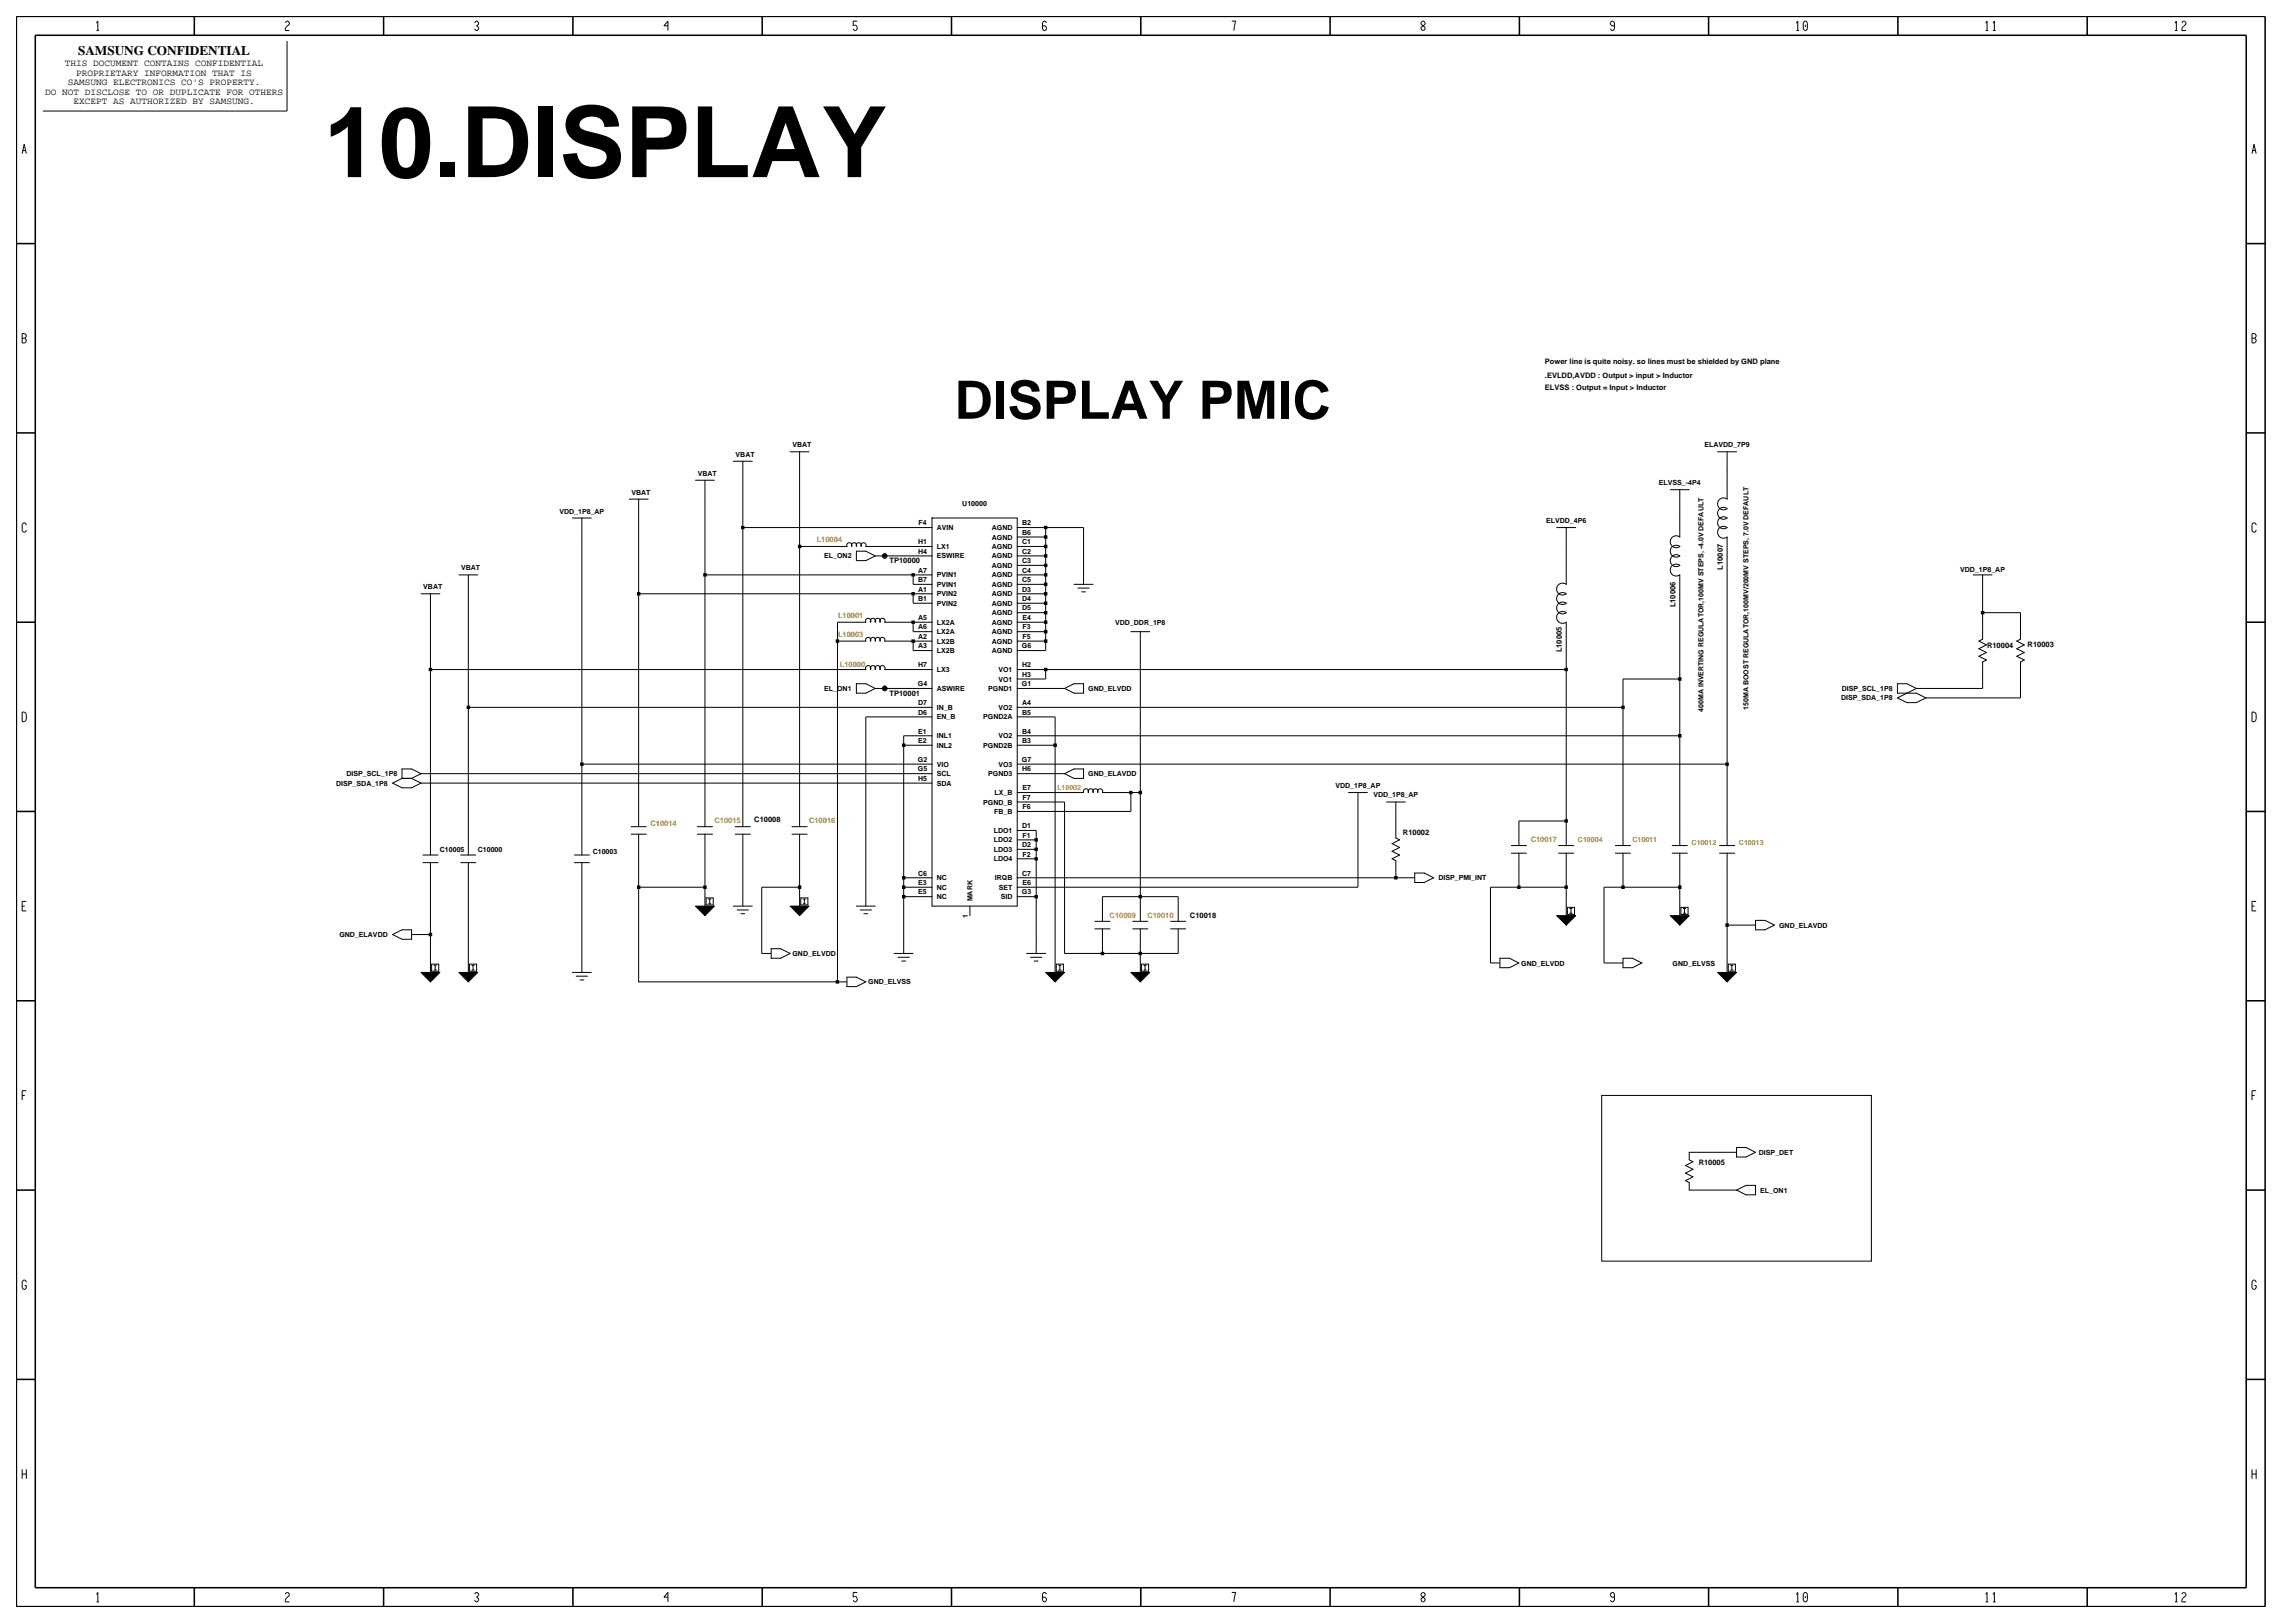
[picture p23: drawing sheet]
<svg xmlns="http://www.w3.org/2000/svg" width="420mm" height="297mm" viewBox="0 0 420 297" stroke-linecap="round" stroke-linejoin="round" font-family="sans-serif">
<defs><g id="words">
<text font-size="18" x="59.3" y="32.4">10.DISPLAY</text>
<text font-size="9.7" x="174.7" y="76.6">DISPLAY PMIC</text>
<text font-size="2.4" x="14.3" y="10.1">SAMSUNG CONFIDENTIAL</text>
<g font-size="1.7">
<text x="17.7" y="5.5">1</text>
<text x="52.2" y="5.5">2</text>
<text x="86.8" y="5.5">3</text>
<text x="121.5" y="5.5">4</text>
<text x="156.1" y="5.5">5</text>
<text x="190.8" y="5.5">6</text>
<text x="225.4" y="5.5">7</text>
<text x="260.1" y="5.5">8</text>
<text x="294.7" y="5.5">9</text>
<text x="328.8" y="5.5">10</text>
<text x="363.6" y="5.5">11</text>
<text x="398.1" y="5.5">12</text>
<text x="8.2" y="17.3">DO NOT DISCLOSE TO OR DUPLICATE FOR OTHERS</text>
<text x="11.9" y="12.1">THIS DOCUMENT CONTAINS CONFIDENTIAL</text>
<text x="12.4" y="15.6">SAMSUNG ELECTRONICS CO'S PROPERTY.</text>
<text x="13.9" y="13.9">PROPRIETARY INFORMATION THAT IS</text>
<text x="13.4" y="19.1">EXCEPT AS AUTHORIZED BY SAMSUNG.</text>
<text x="4.1" y="28.1">A</text>
<text x="412.1" y="28.1">A</text>
<text x="4.1" y="62.7">B</text>
<text x="412.1" y="62.7">B</text>
<text x="4.1" y="97.3">C</text>
<text x="412.1" y="97.3">C</text>
<text x="4.1" y="132">D</text>
<text x="412.1" y="132">D</text>
<text x="4.1" y="166.6">E</text>
<text x="412.1" y="166.6">E</text>
<text x="4.1" y="201.2">F</text>
<text x="412.1" y="201.2">F</text>
<text x="4.1" y="235.9">G</text>
<text x="412.1" y="235.9">G</text>
<text x="4.1" y="270.5">H</text>
<text x="412.1" y="270.5">H</text>
<text x="17.7" y="293.1">1</text>
<text x="52.2" y="293.1">2</text>
<text x="86.8" y="293.1">3</text>
<text x="121.5" y="293.1">4</text>
<text x="156.1" y="293.1">5</text>
<text x="190.8" y="293.1">6</text>
<text x="225.4" y="293.1">7</text>
<text x="260.1" y="293.1">8</text>
<text x="294.7" y="293.1">9</text>
<text x="328.8" y="293.1">10</text>
<text x="363.6" y="293.1">11</text>
<text x="398.1" y="293.1">12</text>
</g>
<g font-size="1.4">
<text x="282.7" y="66.7">Power line is quite noisy. so lines must be shielded by GND plane</text>
<text x="282.7" y="69.3">.EVLDD,AVDD : Output &gt; input &gt; Inductor</text>
<text x="282.7" y="71.4">ELVSS : Output = Input &gt; Inductor</text>
<text x="162.8" y="103.1">TP10000</text>
<text x="315.3" y="104.2" transform="rotate(-90 315.3 104.2)">L10007</text>
<text x="306.6" y="111.2" transform="rotate(-90 306.6 111.2)">L10006</text>
<text x="285.8" y="119.4" transform="rotate(-90 285.8 119.4)">L10005</text>
<text x="363.6" y="118.6">R10004</text>
<text x="371.1" y="118.3">R10003</text>
<text x="162.8" y="127.3">TP10001</text>
<text x="138" y="150.4">C10008</text>
<text x="256.8" y="152.8">R10002</text>
<text x="217.8" y="168">C10018</text>
<text x="310.9" y="213.1">R10005</text>
</g>
<g font-size="1.4" fill="#a78423">
<text x="149.5" y="99.3">L10004</text>
<text x="153.4" y="113.1">L10001</text>
<text x="153.4" y="116.6">L10003</text>
<text x="153.7" y="122.1">L10000</text>
<text x="119" y="151.1">C10014</text>
<text x="148.1" y="150.7">C10016</text>
<text x="280.1" y="154.1">C10017</text>
</g>
<g font-size="1.4" fill="#cc7f32">
<text x="130.7" y="150.7">C10015</text>
<text x="203.1" y="168">C10009</text>
<text x="210" y="168">C10010</text>
</g>
<g font-size="1.3">
<text x="134.6" y="83.6">VBAT</text>
<text x="145" y="81.8">VBAT</text>
<text x="311.9" y="81.8">ELAVDD_7P9</text>
<text x="127.7" y="87">VBAT</text>
<text x="303.6" y="88.8">ELVSS_-4P4</text>
<text x="102.4" y="94">VDD_1P8_AP</text>
<text x="115.6" y="90.5">VBAT</text>
<text x="176.1" y="92.7">U10000</text>
<text x="282.9" y="95.7">ELVDD_4P6</text>
<text x="168" y="99.6">H1</text>
<text x="168" y="101.3">H4</text>
<text x="168.1" y="96.1">F4</text>
<text x="171.4" y="100.5">LX1</text>
<text x="171.4" y="97">AVIN</text>
<text x="181.5" y="98.7">AGND</text>
<text x="181.5" y="100.5">AGND</text>
<text x="181.5" y="97">AGND</text>
<text x="187.1" y="97.9">B6</text>
<text x="187.1" y="99.6">C1</text>
<text x="187.1" y="101.3">C2</text>
<text x="187.1" y="96.1">B2</text>
<text x="77.5" y="107.8">VBAT</text>
<text x="84.4" y="104.4">VBAT</text>
<text x="150.8" y="102.2">EL_ON2</text>
<text x="168" y="106.5">B7</text>
<text x="168" y="104.8">A7</text>
<text x="171.4" y="102.2">ESWIRE</text>
<text x="171.4" y="107.4">PVIN1</text>
<text x="171.4" y="105.7">PVIN1</text>
<text x="181.5" y="105.7">AGND</text>
<text x="181.5" y="107.4">AGND</text>
<text x="181.5" y="102.2">AGND</text>
<text x="181.5" y="103.9">AGND</text>
<text x="187.1" y="104.8">C4</text>
<text x="187.1" y="106.5">C5</text>
<text x="187.1" y="103.1">C3</text>
<text x="358.7" y="104.6">VDD_1P8_AP</text>
<text x="168" y="113.4">A5</text>
<text x="168" y="110">B1</text>
<text x="168" y="108.3">A1</text>
<text x="171.4" y="110.8">PVIN2</text>
<text x="171.4" y="109.1">PVIN2</text>
<text x="181.5" y="112.6">AGND</text>
<text x="181.5" y="109.1">AGND</text>
<text x="181.5" y="110.8">AGND</text>
<text x="187.1" y="111.7">D5</text>
<text x="187.1" y="108.3">D3</text>
<text x="187.1" y="110">D4</text>
<text x="187.1" y="113.4">E4</text>
<text x="168" y="116.9">A2</text>
<text x="168" y="118.6">A3</text>
<text x="168" y="115.2">A6</text>
<text x="171.4" y="117.8">LX2B</text>
<text x="171.4" y="119.5">LX2B</text>
<text x="171.4" y="114.3">LX2A</text>
<text x="171.4" y="116">LX2A</text>
<text x="181.5" y="119.5">AGND</text>
<text x="181.5" y="116">AGND</text>
<text x="181.5" y="117.8">AGND</text>
<text x="181.5" y="114.3">AGND</text>
<text x="187" y="118.6">G6</text>
<text x="187.1" y="115.2">F3</text>
<text x="187.1" y="116.9">F5</text>
<text x="204.1" y="114.3">VDD_DDR_1P8</text>
<text x="168" y="125.6">G4</text>
<text x="168" y="122.1">H7</text>
<text x="171.4" y="123">LX3</text>
<text x="182.7" y="123">VO1</text>
<text x="182.7" y="124.7">VO1</text>
<text x="187" y="125.6">G1</text>
<text x="187.1" y="122.1">H2</text>
<text x="187.1" y="123.8">H3</text>
<text x="150.8" y="126.4">EL_ON1</text>
<text x="168" y="130.8">D6</text>
<text x="168" y="129">D7</text>
<text x="171.4" y="126.4">ASWIRE</text>
<text x="171.4" y="131.6">EN_B</text>
<text x="171.4" y="129.9">IN_B</text>
<text x="179.9" y="131.6">PGND2A</text>
<text x="180.9" y="126.4">PGND1</text>
<text x="182.7" y="129.9">VO2</text>
<text x="187.1" y="130.8">B5</text>
<text x="187.1" y="129">A4</text>
<text x="199.2" y="126.4">GND_ELVDD</text>
<text x="311.7" y="130.3" transform="rotate(-90 311.7 130.3)">400MA INVERTING REGULATOR,100MV STEPS, -4.0V DEFAULT</text>
<text x="320" y="129.9" transform="rotate(-90 320 129.9)">150MA BOOST REGULATOR,100MV/200MV STEPS, 7.0V DEFAULT</text>
<text x="336.9" y="128.2">DISP_SDA_1P8</text>
<text x="337.1" y="126.4">DISP_SCL_1P8</text>
<text x="168.1" y="134.2">E1</text>
<text x="168.1" y="136">E2</text>
<text x="171.4" y="135.1">INL1</text>
<text x="171.4" y="136.8">INL2</text>
<text x="179.9" y="136.8">PGND2B</text>
<text x="182.7" y="135.1">VO2</text>
<text x="187.1" y="136">B3</text>
<text x="187.1" y="134.2">B4</text>
<text x="61.5" y="143.8">DISP_SDA_1P8</text>
<text x="63.4" y="142">DISP_SCL_1P8</text>
<text x="168" y="139.4">G2</text>
<text x="168" y="141.2">G5</text>
<text x="168" y="142.9">H5</text>
<text x="171.4" y="143.8">SDA</text>
<text x="171.4" y="140.3">VIO</text>
<text x="171.4" y="142">SCL</text>
<text x="180.9" y="142">PGND3</text>
<text x="182.7" y="140.3">VO3</text>
<text x="187" y="139.4">G7</text>
<text x="187.1" y="141.2">H6</text>
<text x="199.2" y="142">GND_ELAVDD</text>
<text x="179.9" y="147.2">PGND_B</text>
<text x="181.9" y="148.9">FB_B</text>
<text x="182" y="145.5">LX_B</text>
<text x="187.1" y="144.6">E7</text>
<text x="187.1" y="146.4">F7</text>
<text x="187.1" y="148.1">F6</text>
<text x="244.4" y="144.2">VDD_1P8_AP</text>
<text x="251.3" y="145.9">VDD_1P8_AP</text>
<text x="80.5" y="155.9">C10005</text>
<text x="87.4" y="155.9">C10000</text>
<text x="181.9" y="154.1">LDO2</text>
<text x="181.9" y="152.4">LDO1</text>
<text x="181.9" y="155.9">LDO3</text>
<text x="187.1" y="151.6">D1</text>
<text x="187.1" y="155">D2</text>
<text x="187.1" y="153.3">F1</text>
<text x="108.5" y="156.3">C10003</text>
<text x="168" y="160.2">C6</text>
<text x="168.1" y="161.9">E3</text>
<text x="171.4" y="161.1">NC</text>
<text x="181.9" y="157.6">LDO4</text>
<text x="182.1" y="161.1">IRQB</text>
<text x="187.1" y="160.2">C7</text>
<text x="187.1" y="161.9">E6</text>
<text x="187.1" y="156.7">F2</text>
<text x="263.2" y="161.1">DISP_PMI_INT</text>
<text x="168.1" y="163.7">E5</text>
<text x="171.4" y="162.8">NC</text>
<text x="171.4" y="164.5">NC</text>
<text x="177.1" y="167.9" transform="rotate(-90 177.1 167.9)">1</text>
<text x="178" y="164.9" transform="rotate(-90 178 164.9)">MARK</text>
<text x="182.8" y="162.8">SET</text>
<text x="183.2" y="164.5">SID</text>
<text x="187" y="163.7">G3</text>
<text x="62.1" y="171.5">GND_ELAVDD</text>
<text x="325.6" y="169.7">GND_ELAVDD</text>
<text x="145" y="174.9">GND_ELVDD</text>
<text x="278.4" y="176.7">GND_ELVDD</text>
<text x="306.1" y="176.7">GND_ELVSS</text>
<text x="158.9" y="180.1">GND_ELVSS</text>
<text x="321.9" y="211.3">DISP_DET</text>
<text x="322.1" y="218.2">EL_ON1</text>
</g>
<text font-size="1.3" fill="#cc7f32" x="193.5" y="144.6">L10002</text>
<g font-size="1.3" fill="#a78423">
<text x="288.8" y="154.1">C10004</text>
<text x="298.7" y="154.1">C10011</text>
<text x="309.6" y="154.6">C10012</text>
<text x="318.2" y="154.6">C10013</text>
</g>
</g></defs>
<!-- layer: MFD Layer /idea/tmp/Extended-Print.yg99.yun.sheet10.mfd -->
<g fill="none" stroke="#000" stroke-width=".18">
<path d="M52.5 7.5v12.8h-44.7M104.8 94.8h3.4M106.5 94.8v61.7M115.1 91.3h3.5M116.9 91.3v60M127.3 87.9h3.4M129 87.9v63.4M134.2 84.4h3.5M135.9 84.4v66.9M135.9 96.5h34.7M144.6 82.7h3.5M146.3 100h8.7"/>
<path d="M146.3 82.7v68.6M155 100a.48 .48 0 0 1 .4-.7 .48 .48 0 0 1 .5 .7M155.9 100a.48 .48 0 0 1 .4-.7 .48 .48 0 0 1 .4 .7M156.7 100a.48 .48 0 0 1 .5-.7 .48 .48 0 0 1 .4 .7M157.6 100a.48 .48 0 0 1 .4-.7 .48 .48 0 0 1 .5 .7h12.1M170.6 94.8h15.6v71h-15.6zM186.2 96.5h12.1v10.4M186.2 98.3h5.2M186.2 100h5.2M191.4 96.5v22.5h-5.2M284.9 96.5h3.5M286.6 96.5v10.4a1.09 1.09 0 0 0-1.4 .2 1.09 1.09 0 0 0 0 1.4 1.09 1.09 0 0 0 1.4 .2 1.09 1.09 0 0 0-1.4 .1 1.09 1.09 0 0 0 0 1.5 1.09 1.09 0 0 0 1.4 .1 1.09 1.09 0 0 0-1.4 .1 1.09 1.09 0 0 0 0 1.5 1.09 1.09 0 0 0 1.4 .1 1.09 1.09 0 0 0-1.4 .1 1.09 1.09 0 0 0 0 1.5 1.09 1.09 0 0 0 1.4 .1"/>
<path d="M305.7 89.6h3.4M307.4 89.6v8.7a1.09 1.09 0 0 0-1.5 .1 1.09 1.09 0 0 0 0 1.5 1.09 1.09 0 0 0 1.5 .1M307.4 100a1.09 1.09 0 0 0-1.5 .1 1.09 1.09 0 0 0 0 1.5 1.09 1.09 0 0 0 1.5 .1M314.3 82.7h3.5M316.1 82.7v8.6M316.1 98.3v56.4M316.1 91.3a1.09 1.09 0 0 0-1.5 .2 1.09 1.09 0 0 0 0 1.4 1.09 1.09 0 0 0 1.5 .2 1.09 1.09 0 0 0-1.5 .1 1.09 1.09 0 0 0 0 1.5 1.09 1.09 0 0 0 1.5 .1 1.09 1.09 0 0 0-1.5 .1 1.09 1.09 0 0 0 0 1.5 1.09 1.09 0 0 0 1.5 .1M316.1 96.5a1.09 1.09 0 0 0-1.5 .2 1.09 1.09 0 0 0 0 1.4 1.09 1.09 0 0 0 1.5 .2M77 108.7h3.5M78.8 108.7v47.8M84 105.2h3.4M85.7 105.2v51.3"/>
<path d="M116.9 108.7h53.7M129 105.2h41.6M153.3 117.3h5.2M156.7 100.9h1.8l1.7 .8-1.7 .9h-1.8zM158.5 117.3a.48 .48 0 0 1 .4-.7 .48 .48 0 0 1 .4 .7 .48 .48 0 0 1 .4-.7 .48 .48 0 0 1 .5 .7 .48 .48 0 0 1 .4-.7 .48 .48 0 0 1 .4 .7 .48 .48 0 0 1 .5-.7 .48 .48 0 0 1 .4 .7h8.7M160.2 101.7h10.4M167.1 105.2v1.7h3.5M167.1 108.7v1.7h3.5M167.1 113.9v1.7h3.5M167.1 117.3v1.7h3.5M170.6 113.9h-8.7a.49 .49 0 0 0-.4-.8 .49 .49 0 0 0-.4 .8 .49 .49 0 0 0-.5-.8 .49 .49 0 0 0-.4 .8 .49 .49 0 0 0-.4-.8 .49 .49 0 0 0-.5 .8 .49 .49 0 0 0-.4-.8 .49 .49 0 0 0-.4 .8h-5.2v65.8M186.2 117.3h5.2"/>
<path d="M186.2 101.7h5.2M186.2 103.5h5.2M186.2 105.2h5.2M186.2 106.9h5.2M186.2 108.7h5.2M186.2 110.4h5.2M186.2 112.1h5.2M186.2 113.9h5.2M186.2 115.6h5.2M196.6 106.9h3.4M197.3 107.6h2M197.9 108.3h.7"/>
<path d="M207 115.6h3.4M208.7 115.6v53M286.6 113.9v40.8M307.4 101.7a1.09 1.09 0 0 0-1.5 .2 1.09 1.09 0 0 0 0 1.4 1.09 1.09 0 0 0 1.5 .2 1.09 1.09 0 0 0-1.4 .1 1.09 1.09 0 0 0-.1 1.5 1.09 1.09 0 0 0 1.5 .1v49.5M361.1 105.2h3.5M362.8 112.1h7v4.9l-.7 .3 1.4 .7-1.4 .7 1.4 .7-1.4 .7 1.4 .7-.7 .3v6.6h-17.4M362.8 105.2v11.8l-.7 .3 1.4 .7-1.4 .7 1.4 .7-1.4 .7 1.4 .7-.7 .3v4.9h-12.1M78.8 122.5h79.7a.49 .49 0 0 1 .4-.7 .49 .49 0 0 1 .4 .7 .49 .49 0 0 1 .5-.7 .49 .49 0 0 1 .4 .7 .49 .49 0 0 1 .4-.7 .49 .49 0 0 1 .5 .7 .49 .49 0 0 1 .4-.7 .49 .49 0 0 1 .4 .7h8.7M85.7 129.4h84.9M106.5 139.8h64.1M156.7 125.1h1.8l1.7 .9-1.7 .8h-1.8zM160.2 126h10.4"/>
<path d="M165.4 136.4h5.2M170.6 131.2h-12.1v34.6M170.6 134.6h-5.2v39.9M186.2 126h8.6M186.2 131.2h6.9v46.7M186.2 134.6h121.2M186.2 136.4h6.9M186.2 129.4h110.8M186.2 122.5h100.4M186.2 139.8h129.9M191.4 122.5v1.7h-5.2M194.8 126l1.8-.9h1.7v1.7h-1.7z"/>
<path d="M307.4 124.2h-10.4v30.5M350.7 126l-1.7-.9h-1.8v1.7h3.5l1.7 .9M350.7 126l-3.5 1.7 1.8 .9h1.7l1.7-.9M73.6 142.4h1.7M73.6 142.4l-1.8 .9 1.8 .9h1.7l1.7-.9M75.3 142.4l1.7 .9M77 141.6l-1.7-.9h-1.7v1.7M77 141.6l-1.7 .8M77 141.6h93.6M77 143.3h93.6M77.4 156.5h2.8M77.4 157.9h2.8"/>
<path d="M78.8 157.9v20M84.3 156.5h2.8M84.3 157.9h2.8M85.7 157.9v20M105.1 156.5h2.8M105.1 157.9h2.8M106.5 157.9v20M115.5 151.3h2.8M115.5 152.6h2.8M116.9 152.6v27.1h38.1M127.6 151.3h2.8M127.6 152.6h2.8"/>
<path d="M129 152.6v13.2M134.5 151.3h2.8M134.5 152.6h2.8M135.9 152.6v13.2M144.9 151.3h2.8M144.9 152.6h2.8M146.3 152.6v13.2M186.2 145h12.1a.48 .48 0 0 1 .4-.7 .48 .48 0 0 1 .5 .7 .48 .48 0 0 1 .4-.7 .48 .48 0 0 1 .4 .7 .48 .48 0 0 1 .5-.7 .48 .48 0 0 1 .4 .7 .48 .48 0 0 1 .4-.7 .48 .48 0 0 1 .5 .7h6.9M186.2 146.8h8.6v27.7h20.8v-4.5M186.2 152h3.4v22.5M186.2 153.7h3.4M186.2 155.4h3.4"/>
<path d="M186.2 157.1h3.4M186.2 141.6h8.6M194.8 141.6l1.8-.9h1.7v1.7h-1.7zM207 145v3.5h-20.8M246.8 145h3.4M248.5 145v17.3h-62.3M253.7 146.8h3.5M255.4 146.8v6.5l.7 .4-1.3 .7 1.3 .7-1.3 .7 1.3 .7-1.3 .6 .6 .4v3.1M258.9 159.8h1.7l1.8 .8-1.8 .9h-1.7zM276.6 154.7h2.7M276.6 156.1h2.7M278 156.1v6.2"/>
<path d="M285.2 154.7h2.8M285.2 156.1h2.8M286.6 150.2h-8.6v4.5M286.6 156.1v11.5M295.6 154.7h2.8M295.6 156.1h2.8M297 156.1v6.2M306 154.7h2.8M306 156.1h2.8M307.4 156.1v11.5M314.7 154.7h2.8M314.7 156.1h2.8"/>
<path d="M316.1 156.1v21.8M71.8 171l1.8-.9h1.7v1.8h-1.7zM75.3 171h3.5M79 176.4h1.3v1.3h-1.3zM79.4 176.6h.5M79.4 177.5h.5M79.6 176.6v.9M85.9 176.4h1.3v1.3h-1.3zM86.4 176.6h.4M86.4 177.5h.4M86.6 176.6v.9M104.8 177.9h3.4"/>
<path d="M105.4 178.6h2.1M106.2 179.3h.6M116.9 162.3h12.1M129.2 164.3h1.3v1.3h-1.3zM129.7 164.5h.4M129.7 165.4h.4M129.9 164.5v.9M134.2 165.8h3.5M134.9 166.5h2.1M135.6 167.2h.7M141.1 173.6h1.8l1.7 .9-1.7 .8h-1.8zM146.3 162.3h-6.9v12.2h1.7"/>
<path d="M146.5 164.3h1.3v1.3h-1.3zM147 164.5h.4M147 165.4h.4M147.2 164.5v.9M155 178.8h1.7l1.8 .9-1.8 .8h-1.7zM156.7 165.8h3.5M157.4 166.5h2.1M158.1 167.2h.7M163.7 174.5h3.4M164.3 175.2h2.1M165 175.9h.7M165.4 160.6h5.2"/>
<path d="M165.4 162.3h5.2M165.4 164.1h5.2M177.5 165.8v1.8M186.2 160.6h72.7M186.2 164.1h3.4M187.9 174.5h3.5M188.6 175.2h2.1M189.3 175.9h.7M193.3 176.4h1.3v1.3h-1.3zM193.7 176.6h.5M193.7 177.5h.5M194 176.6v.9"/>
<path d="M200.4 168.6h2.7M200.4 170h2.7M201.8 168.6v-4.5h13.8v4.5M201.8 170v4.5M207.3 168.6h2.8M207.3 170h2.8M208.7 170v7.9M208.9 176.4h1.3v1.3h-1.3zM209.3 176.6h.5M209.3 177.5h.5M209.6 176.6v.9M214.2 168.6h2.8"/>
<path d="M214.2 170h2.8M274.5 175.3h1.7l1.8 .9-1.8 .9h-1.7zM286.6 162.3h-13.8v13.9h1.7M286.8 166h1.3v1.3h-1.3zM287.3 166.2h.4M287.3 167.1h.4M287.5 166.2v.9M297 175.3h1.7l1.8 .9-1.8 .9h-1.7zM307.4 162.3h-13.9v13.9h3.5M307.6 166h1.3v1.3h-1.3zM308.1 166.2h.4M308.1 167.1h.4"/>
<path d="M308.3 166.2v.9M316.1 169.3h5.2M316.3 176.4h1.3v1.3h-1.3zM316.7 176.6h.4M316.7 177.5h.4M316.9 176.6v.9M321.3 168.4h1.7l1.7 .9-1.7 .8h-1.7zM293.1 200.4h49.4v30.4h-49.4zM317.8 210h1.7l1.8 .9-1.8 .8h-1.7zM317.8 217.8l1.7-.9h1.8v1.7h-1.8zM317.8 210.9h-8.7v1.3l.7 .4-1.3 .7 1.3 .7-1.3 .7 1.3 .7-1.3 .6 .6 .4v1.4h8.7"/>
<circle cx="161.9" cy="101.7" r=".43"/>
<circle cx="161.9" cy="126" r=".43"/>
</g>
<g fill="#000" stroke="#000" stroke-width=".18">
<path d="M77 177.9h3.5l-1.7 1.8z" fill-rule="evenodd"/>
<path d="M84 177.9h3.4l-1.7 1.8z" fill-rule="evenodd"/>
<path d="M127.3 165.8h3.4l-1.7 1.8z" fill-rule="evenodd"/>
<path d="M144.6 165.8h3.5l-1.8 1.8z" fill-rule="evenodd"/>
<path d="M191.4 177.9h3.4l-1.7 1.8z" fill-rule="evenodd"/>
<path d="M207 177.9h3.4l-1.7 1.8z" fill-rule="evenodd"/>
<path d="M284.9 167.6h3.5l-1.8 1.7z" fill-rule="evenodd"/>
<path d="M305.7 167.6h3.4l-1.7 1.7z" fill-rule="evenodd"/>
<path d="M314.3 177.9h3.5l-1.7 1.8z" fill-rule="evenodd"/>
</g>
<g fill="#000" stroke="#000" stroke-width=".28">
<path d="M135.8 96.4h.3v.3h-.3z" fill-rule="evenodd"/>
<path d="M191.2 98.1h.3v.3h-.3z" fill-rule="evenodd"/>
<path d="M191.2 96.4h.3v.3h-.3z" fill-rule="evenodd"/>
<path d="M116.7 108.5h.4v.3h-.4z" fill-rule="evenodd"/>
<path d="M128.8 105h.4v.4h-.4z" fill-rule="evenodd"/>
<path d="M146.2 99.8h.3v.4h-.3z" fill-rule="evenodd"/>
<path d="M153.1 117.1h.3v.4h-.3z" fill-rule="evenodd"/>
<path d="M161.7 101.5h.4v.4h-.4z" fill-rule="evenodd"/>
<path d="M166.9 117.1h.4v.4h-.4z" fill-rule="evenodd"/>
<path d="M166.9 113.7h.4v.3h-.4z" fill-rule="evenodd"/>
<path d="M166.9 108.5h.4v.3h-.4z" fill-rule="evenodd"/>
<path d="M166.9 105h.4v.4h-.4z" fill-rule="evenodd"/>
<path d="M191.2 117.1h.3v.4h-.3z" fill-rule="evenodd"/>
<path d="M191.2 115.4h.3v.4h-.3z" fill-rule="evenodd"/>
<path d="M191.2 113.7h.3v.3h-.3z" fill-rule="evenodd"/>
<path d="M191.2 112h.3v.3h-.3z" fill-rule="evenodd"/>
<path d="M191.2 110.2h.3v.4h-.3z" fill-rule="evenodd"/>
<path d="M191.2 108.5h.3v.3h-.3z" fill-rule="evenodd"/>
<path d="M191.2 106.8h.3v.3h-.3z" fill-rule="evenodd"/>
<path d="M191.2 105h.3v.4h-.3z" fill-rule="evenodd"/>
<path d="M191.2 103.3h.3v.3h-.3z" fill-rule="evenodd"/>
<path d="M191.2 101.5h.3v.4h-.3z" fill-rule="evenodd"/>
<path d="M191.2 99.8h.3v.4h-.3z" fill-rule="evenodd"/>
<path d="M362.7 112h.3v.3h-.3z" fill-rule="evenodd"/>
<path d="M78.6 122.3h.4v.4h-.4z" fill-rule="evenodd"/>
<path d="M85.5 129.3h.4v.3h-.4z" fill-rule="evenodd"/>
<path d="M106.3 139.7h.4v.3h-.4z" fill-rule="evenodd"/>
<path d="M161.7 125.8h.4v.4h-.4z" fill-rule="evenodd"/>
<path d="M165.2 136.2h.4v.3h-.4z" fill-rule="evenodd"/>
<path d="M191.2 122.3h.3v.4h-.3z" fill-rule="evenodd"/>
<path d="M192.9 136.2h.4v.3h-.4z" fill-rule="evenodd"/>
<path d="M286.5 122.3h.3v.4h-.3z" fill-rule="evenodd"/>
<path d="M296.8 129.3h.4v.3h-.4z" fill-rule="evenodd"/>
<path d="M307.2 134.5h.4v.3h-.4z" fill-rule="evenodd"/>
<path d="M307.2 124.1h.4v.3h-.4z" fill-rule="evenodd"/>
<path d="M315.9 139.7h.3v.3h-.3z" fill-rule="evenodd"/>
<path d="M189.5 157h.3v.3h-.3z" fill-rule="evenodd"/>
<path d="M189.5 155.2h.3v.4h-.3z" fill-rule="evenodd"/>
<path d="M189.5 153.5h.3v.4h-.3z" fill-rule="evenodd"/>
<path d="M206.8 144.9h.3v.3h-.3z" fill-rule="evenodd"/>
<path d="M208.5 144.9h.4v.3h-.4z" fill-rule="evenodd"/>
<path d="M286.5 150.1h.3v.3h-.3z" fill-rule="evenodd"/>
<path d="M78.6 170.8h.4v.4h-.4z" fill-rule="evenodd"/>
<path d="M116.7 162.2h.4v.3h-.4z" fill-rule="evenodd"/>
<path d="M128.8 162.2h.4v.3h-.4z" fill-rule="evenodd"/>
<path d="M146.2 162.2h.3v.3h-.3z" fill-rule="evenodd"/>
<path d="M153.1 179.5h.3v.3h-.3z" fill-rule="evenodd"/>
<path d="M165.2 163.9h.4v.4h-.4z" fill-rule="evenodd"/>
<path d="M165.2 162.2h.4v.3h-.4z" fill-rule="evenodd"/>
<path d="M165.2 160.4h.4v.4h-.4z" fill-rule="evenodd"/>
<path d="M189.5 163.9h.3v.4h-.3z" fill-rule="evenodd"/>
<path d="M201.6 174.3h.3v.3h-.3z" fill-rule="evenodd"/>
<path d="M208.5 174.3h.4v.3h-.4z" fill-rule="evenodd"/>
<path d="M208.5 163.9h.4v.4h-.4z" fill-rule="evenodd"/>
<path d="M255.3 160.4h.3v.4h-.3z" fill-rule="evenodd"/>
<path d="M277.8 162.2h.3v.3h-.3z" fill-rule="evenodd"/>
<path d="M286.5 162.2h.3v.3h-.3z" fill-rule="evenodd"/>
<path d="M296.8 162.2h.4v.3h-.4z" fill-rule="evenodd"/>
<path d="M307.2 162.2h.4v.3h-.4z" fill-rule="evenodd"/>
<path d="M315.9 169.1h.3v.4h-.3z" fill-rule="evenodd"/>
</g>
<g fill="none" stroke="#000" stroke-width=".28">
<path d="M3 3h411.5v291h-411.5zM6.5 6.5h404.6v284h-404.6zM35.6 3v3.5M70.2 3v3.5M104.8 3v3.5M139.5 3v3.5M174.1 3v3.5M208.8 3v3.5M243.4 3v3.5M278.1 3v3.5M312.7 3v3.5M347.3 3v3.5"/>
<path d="M382 3v3.5M3 44.6h3.5M411.1 44.6h3.4M3 79.2h3.5M411.1 79.2h3.4M3 113.9h3.5M411.1 113.9h3.4M3 148.5h3.5M411.1 148.5h3.4M3 183.1h3.5M411.1 183.1h3.4M3 217.8h3.5"/>
<path d="M411.1 217.8h3.4M3 252.4h3.5M411.1 252.4h3.4M35.6 290.5v3.5M70.2 290.5v3.5M104.8 290.5v3.5M139.5 290.5v3.5M174.1 290.5v3.5M208.8 290.5v3.5M243.4 290.5v3.5M278.1 290.5v3.5M312.7 290.5v3.5"/>
<path d="M347.3 290.5v3.5M382 290.5v3.5"/>
</g>
<use href="#words"/>
</svg>
